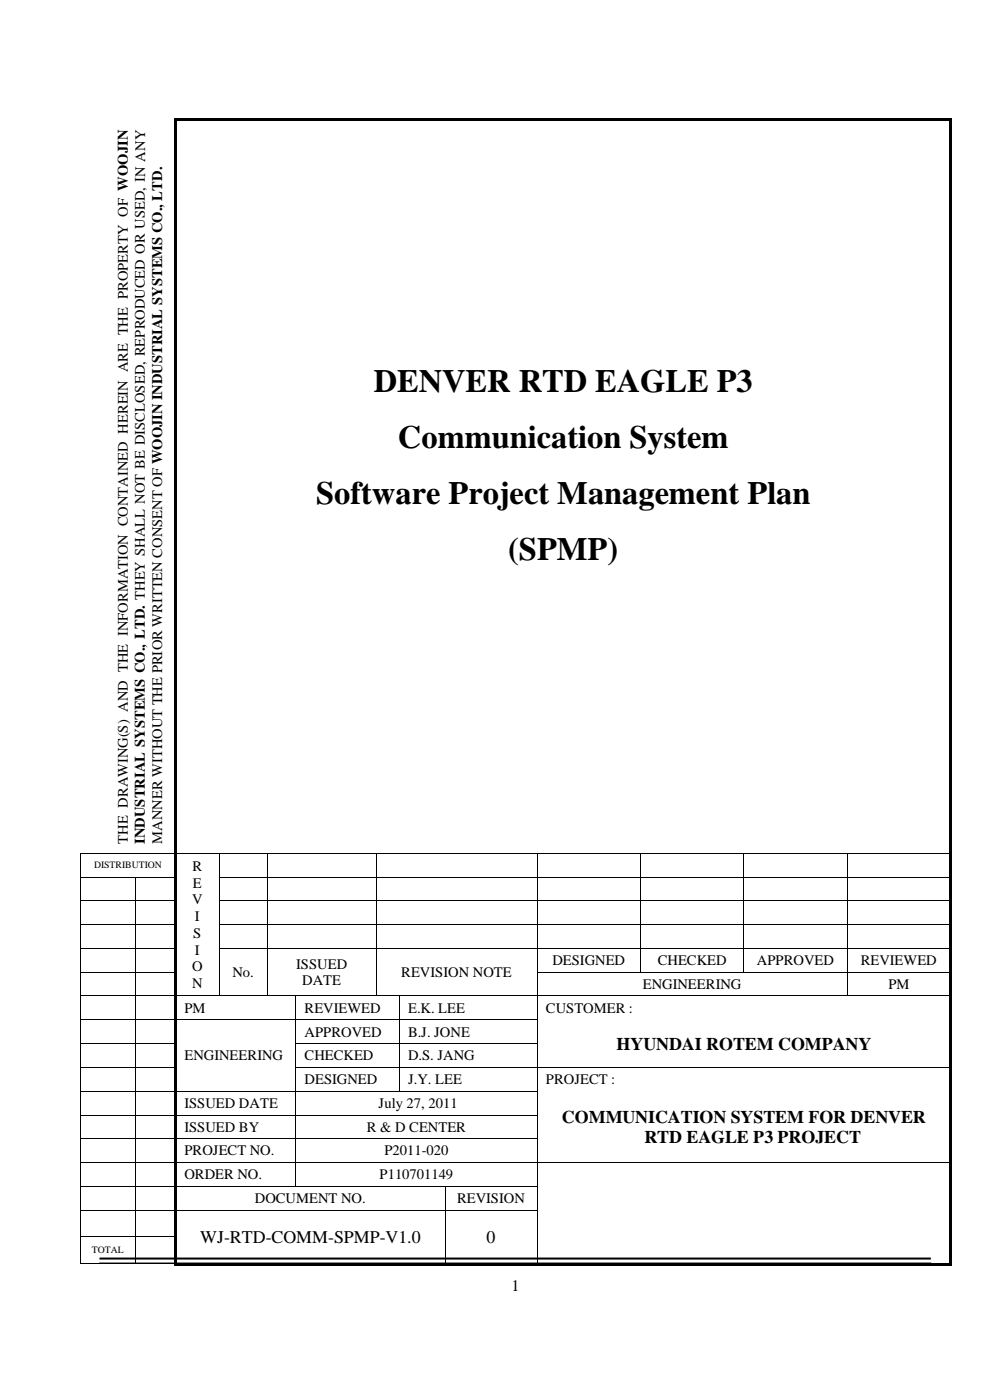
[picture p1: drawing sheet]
<svg xmlns="http://www.w3.org/2000/svg" width="211mm" height="297mm" viewBox="0 0 211 297" stroke-linecap="round" stroke-linejoin="round" font-family="sans-serif">
<defs><g id="words">
<g font-size="6.9">
<text x="79.3" y="83.3">DENVER RTD EAGLE P3</text>
<text x="84.4" y="95.1">Communication System</text>
<text x="67" y="107">Software Project Management Plan</text>
<text x="107.8" y="118.8">(SPMP)</text>
</g>
<g font-size="3.8">
<text x="130.8" y="222.8">HYUNDAI ROTEM COMPANY</text>
<text x="119.2" y="238.4">COMMUNICATION SYSTEM FOR DENVER</text>
<text x="136.7" y="242.7">RTD EAGLE P3 PROJECT</text>
<text x="42.5" y="263.8">WJ-RTD-COMM-SPMP-V1.0</text>
<text x="103.2" y="263.8">0</text>
</g>
<text font-size="3.4" x="108.5" y="274">1</text>
<g font-size="3.1">
<text x="27.1" y="179.1" transform="rotate(-90 27.1 179.1)">THE DRAWING(S) AND THE INFORMATION CONTAINED HEREIN ARE THE PROPERTY OF WOOJIN</text>
<text x="30.7" y="179.1" transform="rotate(-90 30.7 179.1)">INDUSTRIAL SYSTEMS CO., LTD. THEY SHALL NOT BE DISCLOSED, REPRODUCED OR USED, IN ANY</text>
<text x="34.4" y="179.1" transform="rotate(-90 34.4 179.1)">MANNER WITHOUT THE PRIOR WRITTEN CONSENT OF WOOJIN INDUSTRIAL SYSTEMS CO., LTD.</text>
<text x="40.8" y="184.9">R</text>
<text x="40.7" y="191.9">V</text>
<text x="40.9" y="188.4">E</text>
<text x="41.3" y="195.5">I</text>
<text x="41" y="199.1">S</text>
<text x="41.3" y="202.6">I</text>
<text x="40.7" y="206.2">O</text>
<text x="40.7" y="209.7">N</text>
<text x="49.3" y="207.4">No.</text>
<text x="62.8" y="205.6">ISSUED</text>
<text x="64.1" y="209.2">DATE</text>
<text x="85.1" y="207.4">REVISION NOTE</text>
<text x="117.2" y="204.9">DESIGNED</text>
<text x="136.3" y="209.9">ENGINEERING</text>
<text x="139.5" y="204.9">CHECKED</text>
<text x="160.5" y="204.9">APPROVED</text>
<text x="182.6" y="204.9">REVIEWED</text>
<text x="188.4" y="209.9">PM</text>
<text x="39.1" y="215">PM</text>
<text x="64.6" y="215">REVIEWED</text>
<text x="86.6" y="215">E.K. LEE</text>
<text x="115.8" y="215">CUSTOMER :</text>
<text x="64.6" y="220">APPROVED</text>
<text x="86.6" y="220">B.J. JONE</text>
<text x="39.1" y="225.1">ENGINEERING</text>
<text x="64.6" y="225.1">CHECKED</text>
<text x="86.6" y="225.1">D.S. JANG</text>
<text x="64.6" y="230.1">DESIGNED</text>
<text x="86.6" y="230.1">J.Y. LEE</text>
<text x="115.8" y="230.1">PROJECT :</text>
<text x="39.1" y="235.2">ISSUED DATE</text>
<text x="80.3" y="235.2">July 27, 2011</text>
<text x="39.1" y="240.2">ISSUED BY</text>
<text x="39.1" y="245.3">PROJECT NO.</text>
<text x="77.8" y="240.2">R &amp; D CENTER</text>
<text x="81.5" y="245.3">P2011-020</text>
<text x="39.1" y="250.3">ORDER NO.</text>
<text x="80.5" y="250.3">P110701149</text>
<text x="54.1" y="255.4">DOCUMENT NO.</text>
<text x="96.9" y="255.4">REVISION</text>
</g>
<g font-size="2.1">
<text x="19.9" y="184.3">DISTRIBUTION</text>
<text x="19.4" y="266">TOTAL</text>
</g>
</g></defs>
<path d="M21.1 267.2h176.3" fill="none" stroke="#000" stroke-width=".42"/>
<path d="M21.1 268.1h176.3" fill="none" stroke="#000" stroke-width=".25"/>
<g fill="#000">
<path d="M37 25.2h.5v.5h-.5zM37.5 25.2h163.9v.5h-163.9zM201.4 25.2h.5v.5h-.5zM17 181h.1v.2h-.1zM17 186.1h.1v.2h-.1zM17 191.1h.1v.2h-.1zM17 196.2h.1v.2h-.1zM17.1 181h.2v.2h-.2zM28.6 186.1h.1v.2h-.1zM28.6 191.1h.1v.2h-.1zM28.6 196.2h.1v.2h-.1zM37 25.7h.5v155.3h-.5z"/>
<path d="M37 181h.5v.2h-.5zM37 181.2h.5v4.9h-.5zM37 186.1h.5v.2h-.5zM37 186.3h.5v4.8h-.5zM37 191.1h.5v.2h-.5zM37 191.3h.5v4.9h-.5zM37 196.2h.5v.2h-.5zM46.4 181h.1v.2h-.1zM46.4 186.1h.1v.2h-.1zM46.4 191.1h.1v.2h-.1zM46.4 196.2h.1v.2h-.1zM56.7 181h.2v.2h-.2z"/>
<path d="M56.7 186.1h.2v.2h-.2zM56.7 191.1h.2v.2h-.2zM56.7 196.2h.2v.2h-.2zM79.7 181h.2v.2h-.2zM79.7 186.1h.2v.2h-.2zM79.7 191.1h.2v.2h-.2zM79.7 196.2h.2v.2h-.2zM113.9 181h.1v.2h-.1zM113.9 186.1h.1v.2h-.1zM113.9 191.1h.1v.2h-.1zM113.9 196.2h.1v.2h-.1zM135.8 181h.1v.2h-.1z"/>
<path d="M135.8 186.1h.1v.2h-.1zM135.8 191.1h.1v.2h-.1zM135.8 196.2h.1v.2h-.1zM157.7 181h.2v.2h-.2zM157.7 186.1h.2v.2h-.2zM157.7 191.1h.2v.2h-.2zM157.7 196.2h.2v.2h-.2zM179.6 181h.2v.2h-.2zM179.6 186.1h.2v.2h-.2zM179.6 191.1h.2v.2h-.2zM179.6 196.2h.2v.2h-.2zM201.4 25.7h.5v155.3h-.5z"/>
<path d="M201.4 181h.5v.2h-.5zM201.4 181.2h.5v4.9h-.5zM201.4 186.1h.5v.2h-.5zM201.4 186.3h.5v4.8h-.5zM201.4 191.1h.5v.2h-.5zM201.4 191.3h.5v4.9h-.5zM201.4 196.2h.5v.2h-.5zM17 201.2h.1v.2h-.1zM17 206.3h.1v.2h-.1zM17 211.3h.1v.2h-.1zM17 216.4h.1v.2h-.1zM28.6 201.2h.1v.2h-.1z"/>
<path d="M28.6 206.3h.1v.2h-.1zM28.6 211.3h.1v.2h-.1zM28.6 216.4h.1v.2h-.1zM37 196.4h.5v4.8h-.5zM37 201.2h.5v.2h-.5zM37 201.4h.5v4.9h-.5zM37 206.3h.5v.2h-.5zM37 206.5h.5v4.8h-.5zM37 211.3h.5v.2h-.5zM37 211.5h.5v4.9h-.5zM37 216.4h.5v.2h-.5zM46.4 201.2h.1v.2h-.1z"/>
<path d="M46.4 206.3h.1v.2h-.1zM46.4 211.3h.1v.2h-.1zM56.7 201.2h.2v.2h-.2zM56.7 206.3h.2v.2h-.2zM56.7 211.3h.2v.2h-.2zM62.7 211.3h.1v.2h-.1zM62.7 216.4h.1v.2h-.1zM79.7 201.2h.2v.2h-.2zM79.7 206.3h.2v.2h-.2zM79.7 211.3h.2v.2h-.2zM84.6 211.3h.2v.2h-.2zM84.6 216.4h.2v.2h-.2z"/>
<path d="M113.9 201.2h.1v.2h-.1zM113.9 206.3h.1v.2h-.1zM113.9 211.3h.1v.2h-.1zM113.9 216.4h.1v.2h-.1zM135.8 201.2h.1v.2h-.1zM135.8 206.3h.1v.2h-.1zM157.7 201.2h.2v.2h-.2zM157.7 206.3h.2v.2h-.2zM179.6 201.2h.2v.2h-.2zM179.6 206.3h.2v.2h-.2zM179.6 211.3h.2v.2h-.2zM201.4 196.4h.5v4.8h-.5z"/>
<path d="M201.4 201.2h.5v.2h-.5zM201.4 201.4h.5v4.9h-.5zM201.4 206.3h.5v.2h-.5zM201.4 206.5h.5v4.8h-.5zM201.4 211.3h.5v.2h-.5zM201.4 211.5h.5v4.9h-.5zM201.4 216.4h.5v.2h-.5zM17 221.4h.1v.2h-.1zM17 226.5h.1v.2h-.1zM17 231.5h.1v.2h-.1zM17 236.6h.1v.2h-.1zM28.6 221.4h.1v.2h-.1z"/>
<path d="M28.6 226.5h.1v.2h-.1zM28.6 231.5h.1v.2h-.1zM28.6 236.6h.1v.2h-.1zM37 216.6h.5v4.8h-.5zM37 221.4h.5v.2h-.5zM37 221.6h.5v4.9h-.5zM37 226.5h.5v.2h-.5zM37 226.7h.5v4.8h-.5zM37 231.5h.5v.2h-.5zM37 231.7h.5v4.9h-.5zM37 236.6h.5v.2h-.5zM62.7 221.4h.1v.2h-.1z"/>
<path d="M62.7 226.5h.1v.2h-.1zM62.7 231.5h.1v.2h-.1zM62.7 236.6h.1v.2h-.1zM84.6 221.4h.2v.2h-.2zM84.6 226.5h.2v.2h-.2zM84.6 231.5h.2v.2h-.2zM113.9 221.4h.1v.2h-.1zM113.9 226.5h.1v.2h-.1zM113.9 231.5h.1v.2h-.1zM113.9 236.6h.1v.2h-.1zM201.4 216.6h.5v4.8h-.5zM201.4 221.4h.5v.2h-.5z"/>
<path d="M201.4 221.6h.5v4.9h-.5zM201.4 226.5h.5v.2h-.5zM201.4 226.7h.5v4.8h-.5zM201.4 231.5h.5v.2h-.5zM201.4 231.7h.5v4.9h-.5zM201.4 236.6h.5v.2h-.5zM17 241.6h.1v.2h-.1zM17 246.7h.1v.2h-.1zM17 251.7h.1v.2h-.1zM17 256.8h.1v.2h-.1zM28.6 241.6h.1v.2h-.1zM28.6 246.7h.1v.2h-.1z"/>
<path d="M28.6 251.7h.1v.2h-.1zM28.6 256.8h.1v.2h-.1zM37 236.8h.5v4.8h-.5zM37 241.6h.5v.2h-.5zM37 241.8h.5v4.9h-.5zM37 246.7h.5v.2h-.5zM37 246.9h.5v4.8h-.5zM37 251.7h.5v.2h-.5zM37 251.9h.5v4.9h-.5zM37 256.8h.5v.2h-.5zM62.7 241.6h.1v.2h-.1zM62.7 246.7h.1v.2h-.1z"/>
<path d="M62.7 251.7h.1v.2h-.1zM94.3 251.7h.2v.2h-.2zM94.3 256.8h.2v.2h-.2zM113.9 241.6h.1v.2h-.1zM113.9 246.7h.1v.2h-.1zM113.9 251.7h.1v.2h-.1zM113.9 256.8h.1v.2h-.1zM201.4 236.8h.5v4.8h-.5zM201.4 241.6h.5v.2h-.5zM201.4 241.8h.5v4.9h-.5zM201.4 246.7h.5v.2h-.5zM201.4 246.9h.5v4.8h-.5z"/>
<path d="M201.4 251.7h.5v.2h-.5zM201.4 251.9h.5v4.9h-.5zM201.4 256.8h.5v.2h-.5zM17 262.5h.1v.2h-.1zM17 268.2h.1v.2h-.1zM28.6 262.5h.1v.2h-.1zM28.6 268.2h.1v.2h-.1zM37 257h.5v5.5h-.5zM37 262.5h.5v.2h-.5zM37 262.7h.5v5.5h-.5zM37 268.2h.5v.5h-.5zM37.5 268.2h56.8v.5h-56.8z"/>
<path d="M94.3 262.5h.2v.2h-.2zM94.3 268.2h.5v.5h-.5zM94.8 268.2h19.1v.5h-19.1zM113.9 262.5h.1v.2h-.1zM113.9 268.2h.5v.5h-.5zM114.4 268.2h87v.5h-87zM201.4 257h.5v5.5h-.5zM201.4 262.5h.5v.2h-.5zM201.4 262.7h.5v5.5h-.5zM201.4 268.2h.5v.5h-.5z"/>
</g>
<g fill="none" stroke="#000" stroke-width=".21">
<path d="M17.1 181.2v4.9M17.1 186.3v4.8M17.1 191.3v4.9M17.1 196.4v4.8M17.1 186.2h11.5M17.1 191.2h11.5M17.1 196.3h11.5M17.3 181.1h19.7M28.6 186.3v4.8M28.6 191.3v4.9M28.6 196.4v4.8M28.7 186.2h8.3"/>
<path d="M28.7 191.2h8.3M28.7 196.3h8.3M37.5 181.1h8.9M46.5 181.2v4.9M46.5 186.3v4.8M46.5 191.3v4.9M46.5 196.4v4.8M46.5 181.1h10.2M46.5 186.2h10.2M46.5 191.2h10.2M46.5 196.3h10.2M56.8 181.2v4.9"/>
<path d="M56.8 186.3v4.8M56.8 191.3v4.9M56.8 196.4v4.8M56.9 181.1h22.8M56.9 186.2h22.8M56.9 191.2h22.8M56.9 196.3h22.8M79.8 181.2v4.9M79.8 186.3v4.8M79.8 191.3v4.9M79.8 196.4v4.8M79.9 181.1h34"/>
<path d="M79.9 186.2h34M79.9 191.2h34M79.9 196.3h34M113.9 181.2v4.9M113.9 186.3v4.8M113.9 191.3v4.9M113.9 196.4v4.8M114 181.1h21.8M114 186.2h21.8M114 191.2h21.8M114 196.3h21.8M135.8 181.2v4.9"/>
<path d="M135.8 186.3v4.8M135.8 191.3v4.9M135.8 196.4v4.8M135.9 181.1h21.8M135.9 186.2h21.8M135.9 191.2h21.8M135.9 196.3h21.8M157.8 181.2v4.9M157.8 186.3v4.8M157.8 191.3v4.9M157.8 196.4v4.8M157.9 181.1h21.7"/>
<path d="M157.9 186.2h21.7M157.9 191.2h21.7M157.9 196.3h21.7M179.7 181.2v4.9M179.7 186.3v4.8M179.7 191.3v4.9M179.7 196.4v4.8M179.8 181.1h21.6M179.8 186.2h21.6M179.8 191.2h21.6M179.8 196.3h21.6M17.1 201.4v4.9"/>
<path d="M17.1 206.5v4.8M17.1 211.5v4.9M17.1 216.6v4.8M17.1 201.3h11.5M17.1 206.4h11.5M17.1 211.4h11.5M17.1 216.5h11.5M28.6 201.4v4.9M28.6 206.5v4.8M28.6 211.5v4.9M28.6 216.6v4.8M28.7 201.3h8.3"/>
<path d="M28.7 206.4h8.3M28.7 211.4h8.3M28.7 216.5h8.3M37.5 211.4h8.9M37.5 216.5h25.2M46.5 201.4v4.9M46.5 206.5v4.8M46.5 201.3h10.2M46.5 211.4h10.2M56.8 201.4v4.9M56.8 206.5v4.8M56.9 201.3h22.8"/>
<path d="M56.9 211.4h5.8M62.8 211.5v4.9M62.8 216.6v4.8M62.8 211.4h16.9M62.8 216.5h21.8M79.8 201.4v4.9M79.8 206.5v4.8M79.9 201.3h34M79.9 211.4h4.7M84.7 211.5v4.9M84.7 216.6v4.8M84.8 211.4h29.1"/>
<path d="M84.8 216.5h29.1M113.9 201.4v4.9M113.9 206.5v4.8M113.9 211.5v4.9M113.9 216.6v4.8M114 201.3h21.8M114 206.4h21.8M114 211.4h65.6M135.8 201.4v4.9M135.9 201.3h21.8M135.9 206.4h21.8M157.8 201.4v4.9"/>
<path d="M157.9 201.3h21.7M157.9 206.4h21.7M179.7 201.4v4.9M179.7 206.5v4.8M179.8 201.3h21.6M179.8 206.4h21.6M179.8 211.4h21.6M17.1 221.6v4.9M17.1 226.7v4.8M17.1 231.7v4.9M17.1 236.8v4.8M17.1 221.5h11.5"/>
<path d="M17.1 226.6h11.5M17.1 231.6h11.5M17.1 236.7h11.5M28.6 221.6v4.9M28.6 226.7v4.8M28.6 231.7v4.9M28.6 236.8v4.8M28.7 221.5h8.3M28.7 226.6h8.3M28.7 231.6h8.3M28.7 236.7h8.3M37.5 231.6h25.2"/>
<path d="M37.5 236.7h25.2M62.8 221.6v4.9M62.8 226.7v4.8M62.8 231.7v4.9M62.8 236.8v4.8M62.8 221.5h21.8M62.8 226.6h21.8M62.8 231.6h21.8M62.8 236.7h51.1M84.7 221.6v4.9M84.7 226.7v4.8M84.8 221.5h29.1"/>
<path d="M84.8 226.6h29.1M84.8 231.6h29.1M113.9 221.6v4.9M113.9 226.7v4.8M113.9 231.7v4.9M113.9 236.8v4.8M114 226.6h87.4M17.1 241.8v4.9M17.1 246.9v4.8M17.1 251.9v4.9M17.1 257v5.5M17.1 241.7h11.5"/>
<path d="M17.1 246.8h11.5M17.1 251.8h11.5M17.1 256.9h11.5M28.6 241.8v4.9M28.6 246.9v4.8M28.6 251.9v4.9M28.6 257v5.5M28.7 241.7h8.3M28.7 246.8h8.3M28.7 251.8h8.3M28.7 256.9h8.3M37.5 241.7h25.2"/>
<path d="M37.5 246.8h25.2M37.5 251.8h25.2M37.5 256.9h56.8M62.8 241.8v4.9M62.8 246.9v4.8M62.8 241.7h51.1M62.8 246.8h51.1M62.8 251.8h31.5M94.4 251.9v4.9M94.4 257v5.5M94.5 251.8h19.4M94.5 256.9h19.4"/>
<path d="M113.9 241.8v4.9M113.9 246.9v4.8M113.9 251.9v4.9M113.9 257v5.5M114 246.8h87.4M17.1 262.7v5.5M17.1 262.6h11.5M17.1 268.3h11.5M28.6 262.7v5.5M28.7 262.6h8.3M28.7 268.3h8.3M94.4 262.7v5.5"/>
<path d="M113.9 262.7v5.5"/>
</g>
<use href="#words"/>
</svg>
